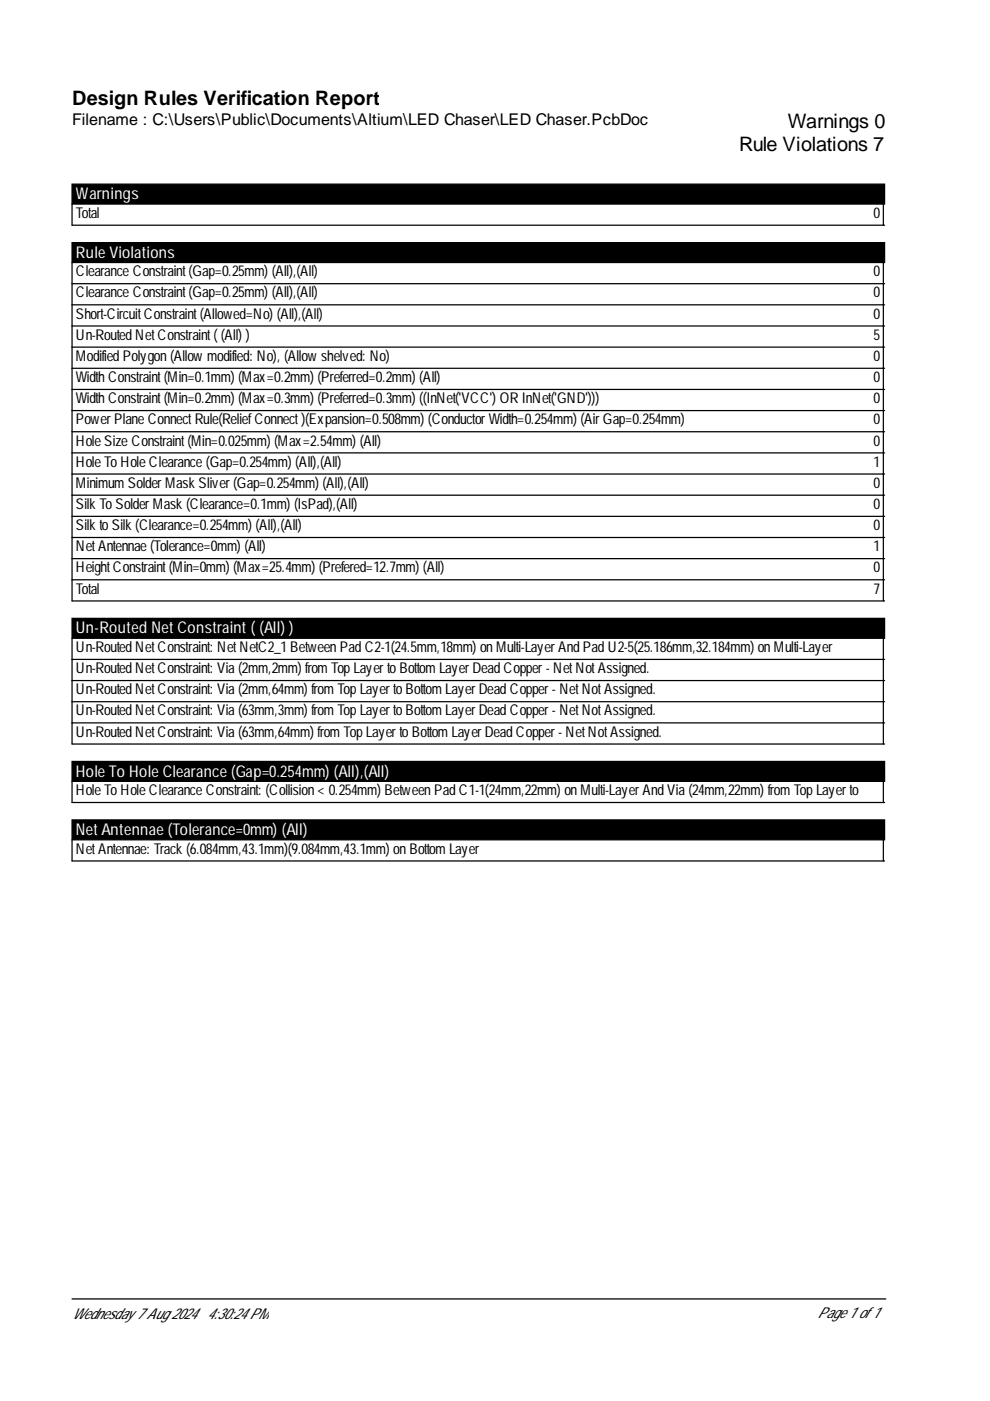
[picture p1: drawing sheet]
<svg xmlns="http://www.w3.org/2000/svg" width="210mm" height="297mm" viewBox="0 0 210 297" stroke-linecap="round" stroke-linejoin="round" font-family="sans-serif">
<defs><g id="words">
<g font-size="4.2">
<text x="15.3" y="22.3">Design Rules Verification Report</text>
<text x="167" y="27">Warnings 0</text>
<text x="156.7" y="32">Rule Violations 7</text>
</g>
<text font-size="3.4" x="15.3" y="26.6">Filename : C:\Users\Public\Documents\Altium\LED Chaser\LED Chaser.PcbDoc</text>
<g font-size="3.4" fill="#fff">
<text x="16.1" y="42.2">Warnings</text>
<text x="16.1" y="54.6">Rule Violations</text>
<text x="16.1" y="134.3">Un-Routed Net Constraint ( (All) )</text>
<text x="16.1" y="164.6">Hole To Hole Clearance (Gap=0.254mm) (All),(All)</text>
<text x="16.1" y="177">NetAntennae (Tolerance=0mm) (All)</text>
</g>
<g font-size="3.2">
<text x="16.1" y="46.2">Total</text>
<text x="185.2" y="46.2">0</text>
<text x="16.1" y="58.6">Clearance Constraint(Gap=0.25mm) (All),(All)</text>
<text x="185.2" y="58.6">0</text>
<text x="16.1" y="63.1">Clearance Constraint(Gap=0.25mm) (All),(All)</text>
<text x="185.2" y="63.1">0</text>
<text x="16.1" y="67.5">Short-CircuitConstraint(Allowed=No) (All),(All)</text>
<text x="185.2" y="67.5">0</text>
<text x="16.1" y="72">Un-Routed NetConstraint((All) )</text>
<text x="16.1" y="76.5">Modified Polygon (Allowmodified: No), (Allowshelved: No)</text>
<text x="185.2" y="72">5</text>
<text x="185.2" y="76.5">0</text>
<text x="16.1" y="81">Width Constraint(Min=0.1mm) (Max=0.2mm) (Preferred=0.2mm) (All)</text>
<text x="185.2" y="81">0</text>
<text x="16.1" y="85.5">Width Constraint(Min=0.2mm) (Max=0.3mm) (Preferred=0.3mm) ((InNet('VCC') OR InNet('GND')))</text>
<text x="16.1" y="90">PowerPlane ConnectRule(ReliefConnect)(Expansion=0.508mm) (ConductorWidth=0.254mm) (AirGap=0.254mm)</text>
<text x="185.2" y="85.5">0</text>
<text x="185.2" y="90">0</text>
<text x="16.1" y="94.5">Hole Size Constraint(Min=0.025mm) (Max=2.54mm) (All)</text>
<text x="185.2" y="94.5">0</text>
<text x="16.1" y="98.9">Hole ToHole Clearance (Gap=0.254mm) (All),(All)</text>
<text x="185.2" y="98.9">1</text>
<text x="16.1" y="103.4">Minimum SolderMask Sliver(Gap=0.254mm) (All),(All)</text>
<text x="16.1" y="107.9">Silk ToSolderMask (Clearance=0.1mm) (IsPad),(All)</text>
<text x="185.2" y="103.4">0</text>
<text x="185.2" y="107.9">0</text>
<text x="16.1" y="112.4">Silk toSilk (Clearance=0.254mm) (All),(All)</text>
<text x="185.2" y="112.4">0</text>
<text x="16.1" y="116.9">NetAntennae (Tolerance=0mm) (All)</text>
<text x="185.2" y="116.9">1</text>
<text x="16.1" y="121.4">HeightConstraint(Min=0mm) (Max=25.4mm) (Prefered=12.7mm) (All)</text>
<text x="16.1" y="125.8">Total</text>
<text x="185.2" y="121.4">0</text>
<text x="185.2" y="125.8">7</text>
<text x="16.1" y="138.2">Un-Routed NetConstraint: NetNetC2_1 Between Pad C2-1(24.5mm,18mm) on Multi-LayerAnd Pad U2-5(25.186mm,32.184mm) on Multi-Layer</text>
<text x="16.1" y="142.7">Un-Routed NetConstraint: Via (2mm,2mm) from Top LayertoBottom LayerDead Copper- NetNotAssigned.</text>
<text x="16.1" y="147.2">Un-Routed NetConstraint: Via (2mm,64mm) from Top LayertoBottom LayerDead Copper- NetNotAssigned.</text>
<text x="16.1" y="151.7">Un-Routed NetConstraint: Via (63mm,3mm) from Top LayertoBottom LayerDead Copper- NetNotAssigned.</text>
<text x="16.1" y="156.2">Un-Routed NetConstraint: Via (63mm,64mm) from Top LayertoBottom LayerDead Copper- NetNotAssigned.</text>
<text x="16.1" y="168.6">Hole ToHole Clearance Constraint: (Collision &lt; 0.254mm) Between Pad C1-1(24mm,22mm) on Multi-LayerAnd Via (24mm,22mm) from Top Layerto</text>
<text x="16.1" y="181">NetAntennae: Track (6.084mm,43.1mm)(9.084mm,43.1mm) on Bottom Layer</text>
<text x="15.3" y="279.6">Wednesday 7 Aug 2024</text>
<text x="43.9" y="279.6">4:30:24PM</text>
<text x="173.3" y="279.3">Page 1 of1</text>
</g>
</g></defs>
<path d="M15.3 39h172.3v4.3h-172.3zM15.3 51.4h172.3v4.3h-172.3zM15.3 131.1h172.3v4.2h-172.3zM15.3 161.4h172.3v4.3h-172.3zM15.3 173.8h172.3v4.3h-172.3z" fill="#000" stroke="#000" stroke-width=".26"/>
<g fill="none" stroke="#000" stroke-width=".26">
<path d="M15.3 43.3v4.4h172.3M15.3 55.7v71.7h172.3M187.3 43.3v4.4M187.3 55.7v71.7M15.3 60.1h172.3M15.3 64.6h172.3M15.3 69.1h172.3M15.3 73.6h172.3M15.3 78.1h172.3M15.3 82.6h172.3M15.3 87.1h172.3M15.3 91.5h172.3"/>
<path d="M15.3 96h172.3M15.3 100.5h172.3M15.3 105h172.3M15.3 109.5h172.3M15.3 114h172.3M15.3 118.4h172.3M15.3 135.3v22.4h172.3M15.3 122.9h172.3M15.3 139.8h172.3M187.3 135.3v22.4M15.3 144.3h172.3M15.3 148.8h172.3"/>
<path d="M15.3 153.3h172.3M15.3 165.7v4.4h172.3M15.3 178.1v4.4h172.3M187.3 165.7v4.4M187.3 178.1v4.4M15.3 275.4h172.5"/>
</g>
<use href="#words"/>
</svg>
